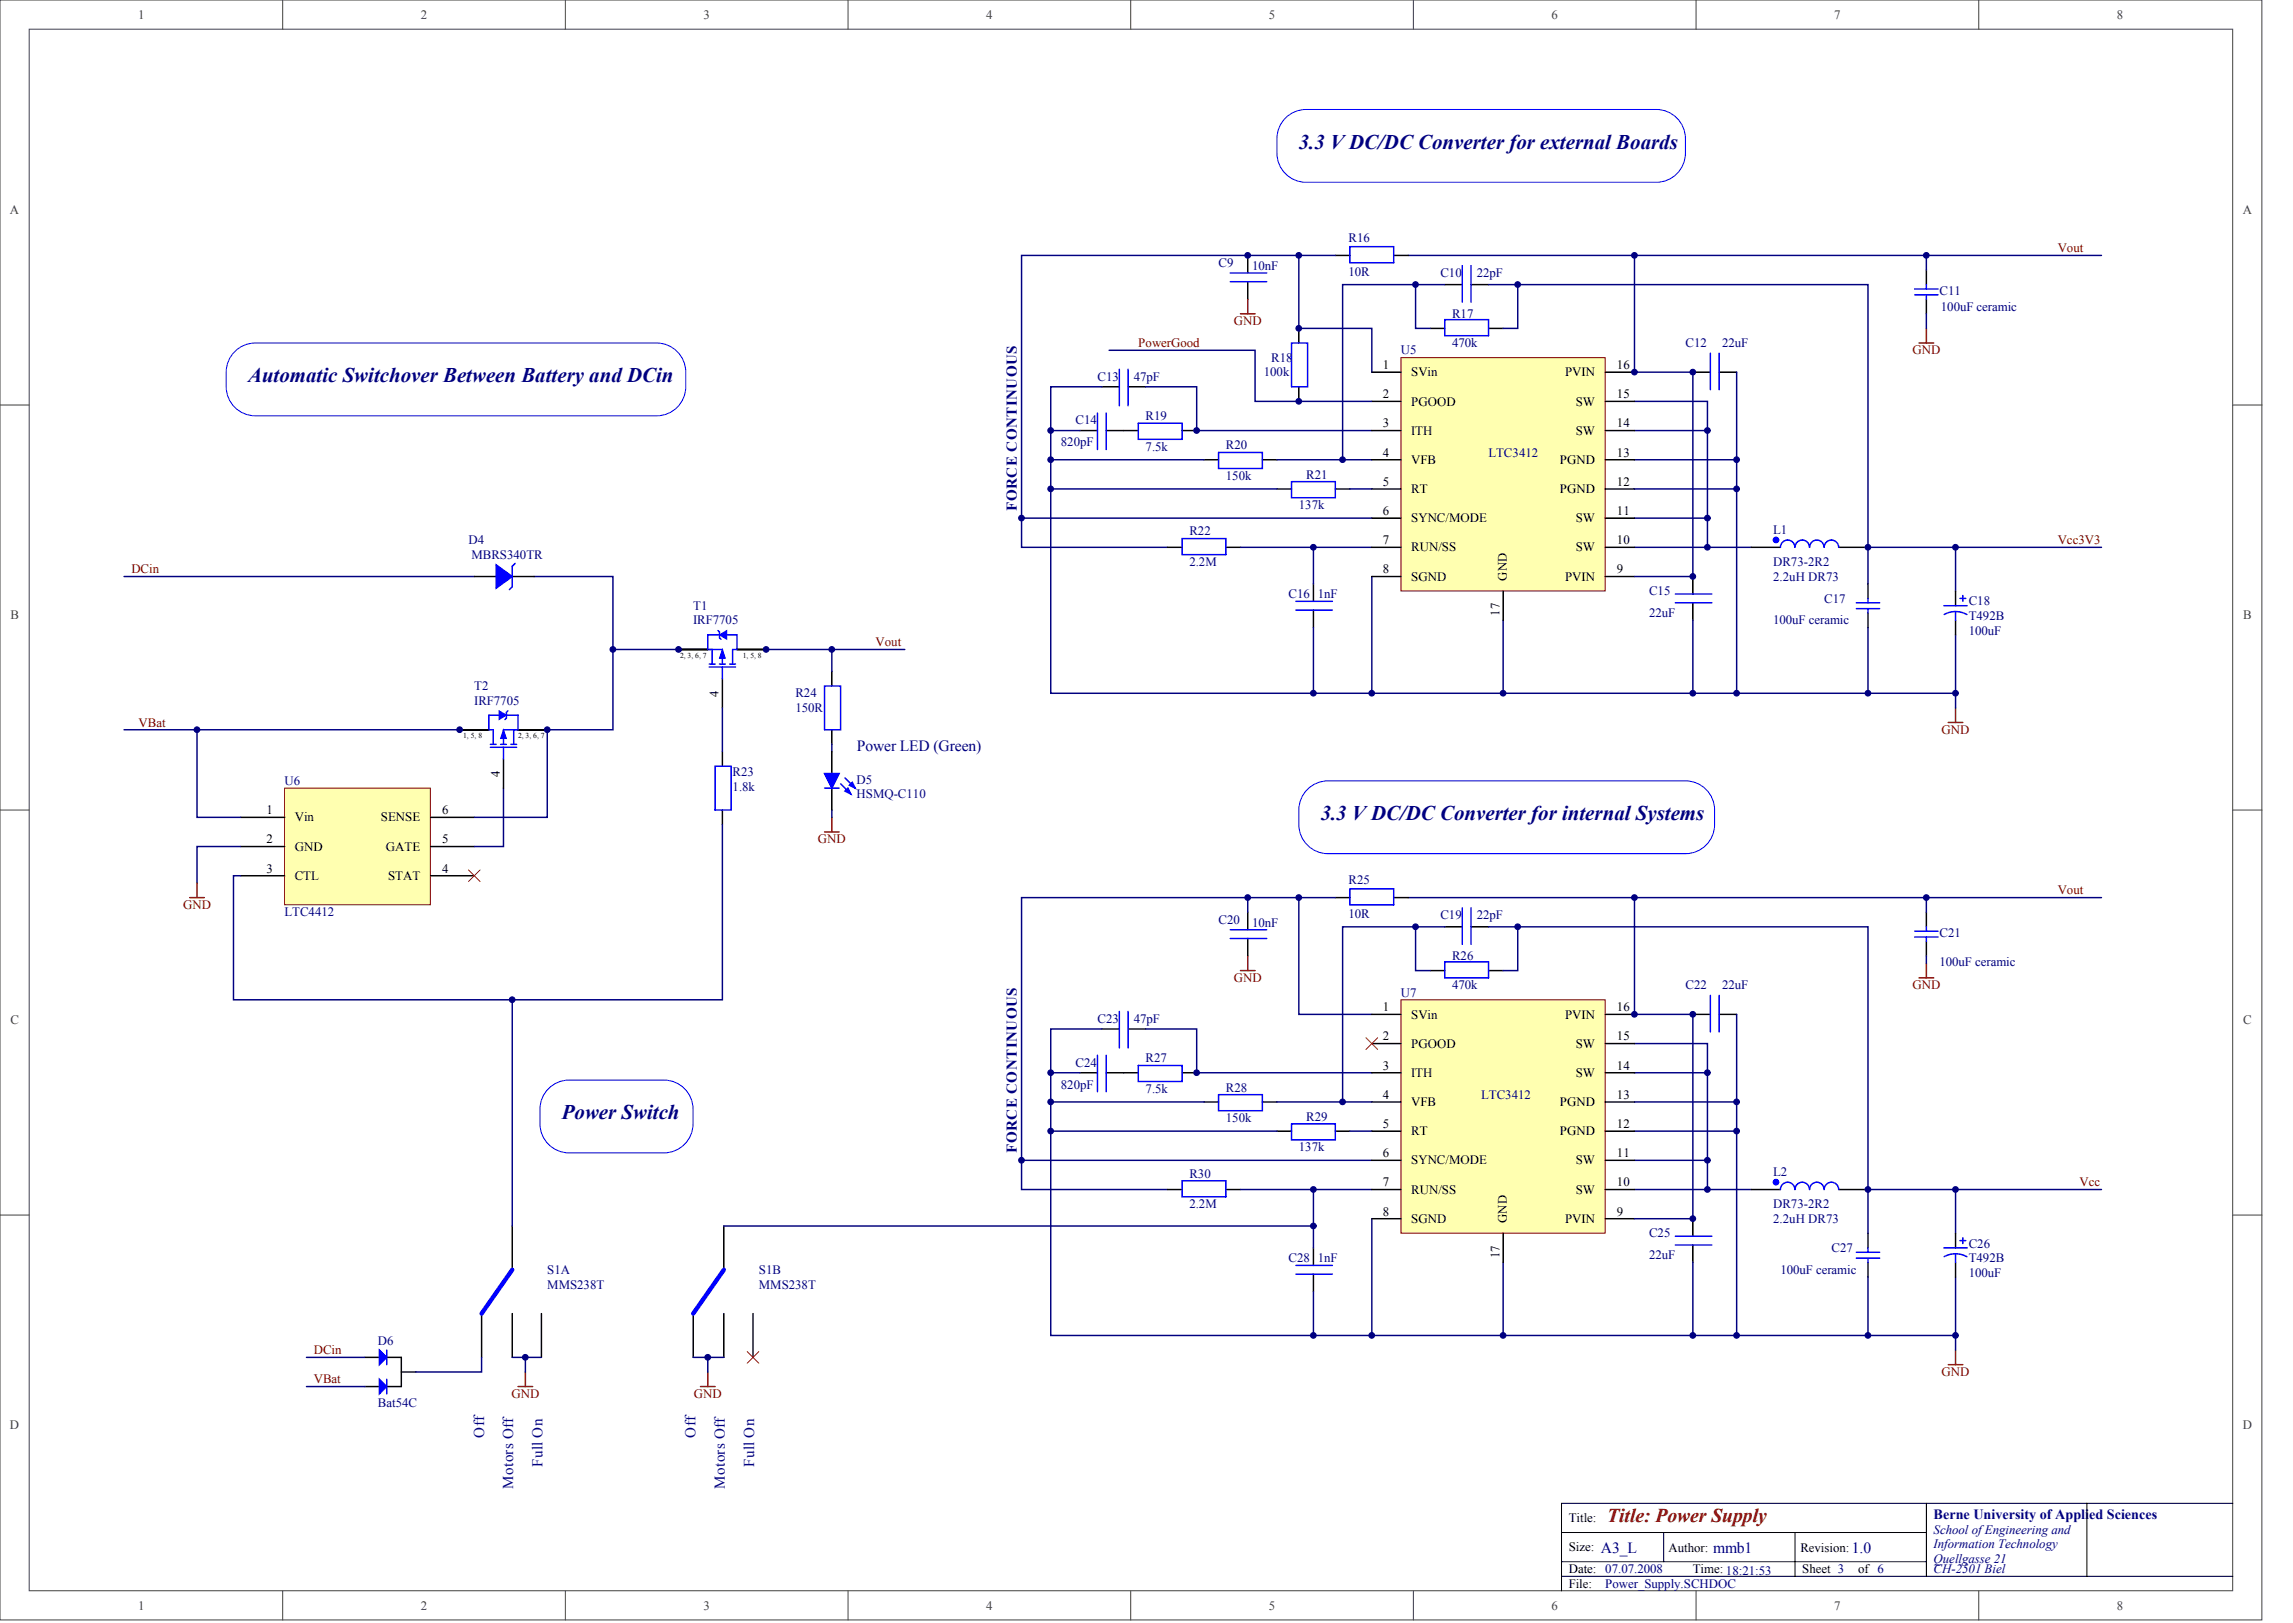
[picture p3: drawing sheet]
<svg xmlns="http://www.w3.org/2000/svg" width="840mm" height="594mm" viewBox="0 0 840 594" stroke-linecap="round" stroke-linejoin="round" font-family="sans-serif">
<defs><g id="words">
<g font-size="7.6" fill="#000080">
<text x="475.6" y="54.4">3.3 VDC/DC Converter for external Boards</text>
<text x="90.8" y="139.8">Automatic Switchover Between Battery and DCin</text>
<text x="483.6" y="300.1">3.3 VDC/DC Converter for internal Systems</text>
<text x="205.7" y="409.6">Power Switch</text>
</g>
<text font-size="7.2" fill="#800000" x="588.5" y="557">Title: Power Supply</text>
<g font-size="5.7" fill="#000080">
<text x="313.8" y="275">Power LED (Green)</text>
<text x="586.2" y="568.3">A3_L</text>
<text x="627.3" y="568.3">mmb1</text>
<text x="678.1" y="568.3">1.0</text>
</g>
<g font-size="5.5" fill="#000080">
<text x="372.3" y="187" transform="rotate(-90 372.3 187)">FORCE CONTINUOUS</text>
<text x="372.3" y="422.1" transform="rotate(-90 372.3 422.1)">FORCE CONTINUOUS</text>
<text x="177.2" y="526.2" transform="rotate(-90 177.2 526.2)">Off</text>
<text x="254.7" y="526.2" transform="rotate(-90 254.7 526.2)">Off</text>
<text x="198.6" y="536.9" transform="rotate(-90 198.6 536.9)">Full On</text>
<text x="276.1" y="536.9" transform="rotate(-90 276.1 536.9)">Full On</text>
<text x="187.9" y="544.9" transform="rotate(-90 187.9 544.9)">Motors Off</text>
<text x="265.4" y="544.9" transform="rotate(-90 265.4 544.9)">Motors Off</text>
</g>
<text font-size="5.2" fill="#000080" x="708" y="556">Berne University of Applied Sciences</text>
<g font-size="4.7" fill="#404040">
<text x="50.6" y="6.9">1</text>
<text x="154.1" y="6.9">2</text>
<text x="257.6" y="6.9">3</text>
<text x="361.1" y="6.9">4</text>
<text x="464.6" y="6.9">5</text>
<text x="568.1" y="6.9">6</text>
<text x="671.6" y="6.9">7</text>
<text x="775.2" y="6.9">8</text>
<text x="3.6" y="78.3">A</text>
<text x="821.2" y="78.3">A</text>
<text x="3.8" y="226.5">B</text>
<text x="821.4" y="226.5">B</text>
<text x="3.8" y="374.8">C</text>
<text x="821.4" y="374.8">C</text>
<text x="3.6" y="523">D</text>
<text x="821.2" y="523">D</text>
<text x="50.6" y="589.2">1</text>
<text x="154.1" y="589.2">2</text>
<text x="257.6" y="589.2">3</text>
<text x="361.1" y="589.2">4</text>
<text x="464.6" y="589.2">5</text>
<text x="568.1" y="589.2">6</text>
<text x="671.6" y="589.2">7</text>
<text x="775.2" y="589.2">8</text>
</g>
<g font-size="4.7" fill="#000080">
<text x="493.8" y="88.6">R16</text>
<text x="446.2" y="97.7">C9</text>
<text x="458.5" y="98.8">10nF</text>
<text x="493.8" y="100.9">10R</text>
<text x="527.4" y="101.4">C10</text>
<text x="540.8" y="101.4">22pF</text>
<text x="710.2" y="107.8">C11</text>
<text x="710.7" y="113.7">100uF ceramic</text>
<text x="531.7" y="116.4">R17</text>
<text x="513" y="129.7">U5</text>
<text x="531.7" y="127.1">470k</text>
<text x="617.2" y="127.1">C12</text>
<text x="630.6" y="127.1">22uF</text>
<text x="462.8" y="137.8">100k</text>
<text x="465.4" y="132.4">R18</text>
<text x="401.8" y="139.4">C13</text>
<text x="415.2" y="139.4">47pF</text>
<text x="393.8" y="155.4">C14</text>
<text x="419.5" y="153.8">R19</text>
<text x="388.5" y="163.4">820pF</text>
<text x="419.5" y="165">7.5k</text>
<text x="448.9" y="164.5">R20</text>
<text x="545.1" y="167.1">LTC3412</text>
<text x="448.9" y="175.7">150k</text>
<text x="478.3" y="175.1">R21</text>
<text x="475.6" y="186.4">137k</text>
<text x="435.5" y="196">R22</text>
<text x="649.3" y="195.5">L1</text>
<text x="171.5" y="199.2">D4</text>
<text x="172.6" y="204.5">MBRS340TR</text>
<text x="435.5" y="207.2">2.2M</text>
<text x="649.3" y="207.2">DR73-2R2</text>
<text x="649.3" y="212.5">2.2uH DR73</text>
<text x="471.8" y="219">C16</text>
<text x="482.5" y="219">1nF</text>
<text x="603.8" y="217.9">C15</text>
<text x="668" y="220.6">C17</text>
<text x="720.9" y="221.6">C18</text>
<text x="253.8" y="223.2">T1</text>
<text x="603.8" y="225.9">22uF</text>
<text x="720.9" y="227">T492B</text>
<text x="253.8" y="228.6">IRF7705</text>
<text x="649.3" y="228.6">100uF ceramic</text>
<text x="720.9" y="232.3">100uF</text>
<text x="173.7" y="252.6">T2</text>
<text x="173.7" y="258">IRF7705</text>
<text x="291.2" y="255.3">R24</text>
<text x="291.2" y="260.6">150R</text>
<text x="104.2" y="287.3">U6</text>
<text x="268.3" y="284.1">R23</text>
<text x="313.7" y="286.8">D5</text>
<text x="268.3" y="289.5">1.8k</text>
<text x="313.7" y="292.1">HSMQ-C110</text>
<text x="493.8" y="323.7">R25</text>
<text x="104.2" y="335.4">LTC4412</text>
<text x="493.8" y="336">10R</text>
<text x="446.2" y="338.1">C20</text>
<text x="458.5" y="339.2">10nF</text>
<text x="527.4" y="336.5">C19</text>
<text x="540.8" y="336.5">22pF</text>
<text x="710.2" y="342.9">C21</text>
<text x="531.7" y="351.4">R26</text>
<text x="710.2" y="353.6">100uF ceramic</text>
<text x="513" y="364.8">U7</text>
<text x="531.7" y="362.1">470k</text>
<text x="617.2" y="362.1">C22</text>
<text x="630.6" y="362.1">22uF</text>
<text x="401.8" y="374.4">C23</text>
<text x="415.2" y="374.4">47pF</text>
<text x="419.5" y="388.8">R27</text>
<text x="393.8" y="390.4">C24</text>
<text x="388.5" y="398.5">820pF</text>
<text x="419.5" y="400.1">7.5k</text>
<text x="448.9" y="399.5">R28</text>
<text x="542.4" y="402.2">LTC3412</text>
<text x="448.9" y="410.8">150k</text>
<text x="478.3" y="410.2">R29</text>
<text x="475.6" y="421.4">137k</text>
<text x="435.5" y="431.1">R30</text>
<text x="649.3" y="430.5">L2</text>
<text x="435.5" y="442.3">2.2M</text>
<text x="649.3" y="442.3">DR73-2R2</text>
<text x="649.3" y="447.6">2.2uH DR73</text>
<text x="603.8" y="453">C25</text>
<text x="603.8" y="461">22uF</text>
<text x="670.6" y="458.3">C27</text>
<text x="720.9" y="456.7">C26</text>
<text x="200.4" y="466.3">S1A</text>
<text x="277.9" y="466.3">S1B</text>
<text x="471.8" y="462">C28</text>
<text x="482.5" y="462">1nF</text>
<text x="651.9" y="466.3">100uF ceramic</text>
<text x="720.9" y="467.4">100uF</text>
<text x="720.9" y="462">T492B</text>
<text x="200.4" y="471.7">MMS238T</text>
<text x="277.9" y="471.7">MMS238T</text>
<text x="138.4" y="492.5">D6</text>
<text x="138.4" y="514.9">Bat54C</text>
<text x="708" y="561.4">School of Engineering and</text>
<text x="708" y="566.7">Information Technology</text>
<text x="708" y="572.1">Quellgasse 21</text>
<text x="708" y="575.8">CH-2501 Biel</text>
<text x="587.8" y="581.2">Power_Supply.SCHDOC</text>
</g>
<g font-size="4.7" fill="#800000">
<text x="753.5" y="92.3">Vout</text>
<text x="451.8" y="119.1">GND</text>
<text x="416.8" y="127.1">PowerGood</text>
<text x="700.2" y="129.7">GND</text>
<text x="753.5" y="199.2">Vcc3V3</text>
<text x="48.1" y="209.9">DCin</text>
<text x="320.6" y="236.6">Vout</text>
<text x="50.8" y="266">VBat</text>
<text x="710.9" y="268.6">GND</text>
<text x="299.5" y="308.7">GND</text>
<text x="753.5" y="327.4">Vout</text>
<text x="67" y="332.8">GND</text>
<text x="451.8" y="359.5">GND</text>
<text x="700.2" y="362.1">GND</text>
<text x="761.5" y="434.3">Vcc</text>
<text x="114.9" y="495.7">DCin</text>
<text x="710.9" y="503.7">GND</text>
<text x="114.9" y="506.4">VBat</text>
<text x="187.2" y="511.7">GND</text>
<text x="254" y="511.7">GND</text>
</g>
<g font-size="4.7">
<text x="506.4" y="135.1">1</text>
<text x="516.7" y="137.8">SVin</text>
<text x="573.1" y="137.8">PVIN</text>
<text x="592.1" y="135.1">16</text>
<text x="506.4" y="145.8">2</text>
<text x="516.7" y="148.4">PGOOD</text>
<text x="577" y="148.4">SW</text>
<text x="592.1" y="145.8">15</text>
<text x="506.4" y="156.5">3</text>
<text x="516.7" y="159.1">ITH</text>
<text x="577" y="159.1">SW</text>
<text x="592.1" y="156.5">14</text>
<text x="506.4" y="167.1">4</text>
<text x="592.1" y="167.1">13</text>
<text x="516.7" y="169.8">VFB</text>
<text x="571.1" y="169.8">PGND</text>
<text x="506.4" y="177.8">5</text>
<text x="592.1" y="177.8">12</text>
<text x="516.7" y="180.5">RT</text>
<text x="571.1" y="180.5">PGND</text>
<text x="506.4" y="188.5">6</text>
<text x="516.7" y="191.2">SYNC/MODE</text>
<text x="577" y="191.2">SW</text>
<text x="592.1" y="188.5">11</text>
<text x="506.4" y="199.2">7</text>
<text x="516.7" y="201.9">RUN/SS</text>
<text x="577" y="201.9">SW</text>
<text x="592.1" y="199.2">10</text>
<text x="506.4" y="209.9">8</text>
<text x="592.1" y="209.9">9</text>
<text x="516.7" y="212.5">SGND</text>
<text x="573.1" y="212.5">PVIN</text>
<text x="97.6" y="298">1</text>
<text x="161.9" y="298">6</text>
<text x="107.9" y="300.7">Vin</text>
<text x="139.5" y="300.7">SENSE</text>
<text x="97.6" y="308.7">2</text>
<text x="107.9" y="311.4">GND</text>
<text x="141.3" y="311.4">GATE</text>
<text x="161.9" y="308.7">5</text>
<text x="97.6" y="319.4">3</text>
<text x="107.9" y="322.1">CTL</text>
<text x="142.1" y="322.1">STAT</text>
<text x="161.9" y="319.4">4</text>
<text x="506.4" y="370.1">1</text>
<text x="592.1" y="370.1">16</text>
<text x="516.7" y="372.8">SVin</text>
<text x="573.1" y="372.8">PVIN</text>
<text x="506.4" y="380.8">2</text>
<text x="516.7" y="383.5">PGOOD</text>
<text x="577" y="383.5">SW</text>
<text x="592.1" y="380.8">15</text>
<text x="506.4" y="391.5">3</text>
<text x="516.7" y="394.2">ITH</text>
<text x="577" y="394.2">SW</text>
<text x="592.1" y="391.5">14</text>
<text x="506.4" y="402.2">4</text>
<text x="516.7" y="404.9">VFB</text>
<text x="571.1" y="404.9">PGND</text>
<text x="592.1" y="402.2">13</text>
<text x="506.4" y="412.9">5</text>
<text x="592.1" y="412.9">12</text>
<text x="516.7" y="415.6">RT</text>
<text x="571.1" y="415.6">PGND</text>
<text x="506.4" y="423.6">6</text>
<text x="592.1" y="423.6">11</text>
<text x="516.7" y="426.2">SYNC/MODE</text>
<text x="577" y="426.2">SW</text>
<text x="506.4" y="434.3">7</text>
<text x="516.7" y="436.9">RUN/SS</text>
<text x="577" y="436.9">SW</text>
<text x="592.1" y="434.3">10</text>
<text x="506.4" y="444.9">8</text>
<text x="516.7" y="447.6">SGND</text>
<text x="573.1" y="447.6">PVIN</text>
<text x="592.1" y="444.9">9</text>
<text x="574.4" y="557.1">Title:</text>
<text x="574.4" y="567.8">Size:</text>
<text x="610.9" y="568">Author:</text>
<text x="659.2" y="568">Revision:</text>
<text x="574.4" y="575.8">Date: 07.07.2008</text>
<text x="619.9" y="575.8">Time: 18:21:53</text>
<text x="659.9" y="575.8">Sheet 3</text>
<text x="680.4" y="575.8">of 6</text>
<text x="574.4" y="581.2">File:</text>
</g>
<g font-size="4.6">
<text x="551.7" y="212.6" transform="rotate(-90 551.7 212.6)">GND</text>
<text x="549" y="225.5" transform="rotate(-90 549 225.5)">17</text>
<text x="263.1" y="255.1" transform="rotate(-90 263.1 255.1)">4</text>
<text x="183" y="284.5" transform="rotate(-90 183 284.5)">4</text>
<text x="551.7" y="447.7" transform="rotate(-90 551.7 447.7)">GND</text>
<text x="549" y="460.5" transform="rotate(-90 549 460.5)">17</text>
</g>
<g font-size="2.8">
<text x="249" y="240.8">2, 3, 6, 7</text>
<text x="272" y="240.8">1, 5, 8</text>
<text x="169.6" y="270.1">1, 5, 8</text>
<text x="189.7" y="270.1">2, 3, 6, 7</text>
</g>
</g></defs>
<g fill="#fff" stroke="#404040" stroke-width=".37">
<path d="M0 0h828.2v593h-828.2z"/>
<path d="M10.7 10.7h806.8v571.6h-806.8z"/>
</g>
<g fill="none" stroke="#404040" stroke-width=".37">
<path d="M103.5 0v10.7M207 0v10.7M310.5 0v10.7M414 0v10.7M517.5 0v10.7M621 0v10.7M724.5 0v10.7M0 148.3h10.7M817.6 148.3h10.7M0 296.5h10.7M817.6 296.5h10.7M0 444.8h10.7"/>
<path d="M817.6 444.8h10.7M103.5 582.3v10.7M207 582.3v10.7M310.5 582.3v10.7M414 582.3v10.7M517.5 582.3v10.7M621 582.3v10.7M724.5 582.3v10.7"/>
</g>
<path d="M705.4 550.3v26.7M764.1 550.3h-192.3v32M817.6 550.3h-53.5v26.7M571.8 561h133.6M571.8 577h245.8M571.8 571.6h133.6M609.2 561v10.6M657.3 561v16" fill="none" stroke="#000" stroke-width=".37"/>
<g fill="none" stroke="#000080" stroke-width=".53">
<path d="M518.3 104.2v16h5.4M529 104.2h-37.4v64.1h10.7M502.3 136.2v-16h-26.7v-26.7h-101.5v106.8h53.4M635.9 136.2v117.6M403.4 141.6h-18.7v112.2h96.2M419.5 141.6h18.7v16h64.1M598.5 146.9h26.7v53.4M598.5 157.6h26.7M384.7 168.3h56.2M384.7 179h82.9M598.5 168.3h37.4M374.1 189.7h128.2"/>
<path d="M598.5 189.7h26.7M502.3 200.3h-21.4v13.4M598.5 200.3h42.7M769.5 200.3h-85.5v13.4M480.9 229.7v24.1h21.4"/>
</g>
<g fill="none" stroke="#000" stroke-width=".53">
<path d="M529 104.2h6.4M538.6 104.2h6.5M475.6 120.2v5.3M523.7 120.2h5.3M545.1 120.2h5.3M619.9 136.2h6.4M629.5 136.2h6.4M395.4 157.6h6.4M403.4 141.6h6.5M405 157.6h11.8M413.1 141.6h6.4M432.8 157.6h5.4"/>
<path d="M475.6 141.6v5.3M440.9 168.3h5.3M462.2 168.3h5.4M467.6 179h5.3M488.9 179h5.4M427.5 200.3h5.3M448.9 200.3h5.3M480.9 213.7v6.4M619.9 211v6.4M480.9 223.3v6.4M619.9 220.6v6.5"/>
</g>
<g fill="none" stroke="#00f" stroke-width=".53">
<path d="M535.4 97.2v13.4M538.6 97.2v13.4M529 117h16.1v5.9h-16.1zM409.9 135.2v13.3M413.1 135.2v13.3M472.9 125.5h5.9v16.1h-5.9zM626.3 129.3v13.3M629.5 129.3v13.3M401.8 151.2v13.3M405 151.2v13.3M416.8 154.9h16v5.9h-16zM446.2 165.6h16v5.9h-16z"/>
<path d="M472.9 176.3h16v5.9h-16zM432.8 197.1h16.1v5.9h-16.1zM613.5 217.4h13.3M474.5 223.3h13.4M474.5 220.1h13.4M613.5 220.6h13.3"/>
</g>
<path d="M85.5 129.1a10.7 10.7 0 0 1 8-3.6h146.9a10.7 10.7 0 0 1 10.7 10.7 19.7 19.7 0 0 1-.7 9.2 10.7 10.7 0 0 1-10 6.8h-146.9a10.7 10.7 0 0 1-10.7-10.7 19.7 19.7 0 0 1 .7-9.1z" fill="#fff" stroke="#00f" stroke-width=".37"/>
<path d="M384.7 157.6h10.7M467.6 168.3h24M494.3 179h8M598.5 179h37.4M454.2 200.3h26.7M502.3 211v42.8h213.8v-21.4M716.1 200.3v16.1M550.4 227.1v26.7" fill="none" stroke="#000080" stroke-width=".53"/>
<path d="M513 130.9h74.7v85.4h-74.7z" fill="#ffffb0" stroke="#800000" stroke-width=".37"/>
<g fill="none" stroke="#000" stroke-width=".53">
<path d="M502.3 136.2h10.7M587.8 136.2h10.7M502.3 146.9h10.7M502.3 157.6h10.7M587.8 146.9h10.7M587.8 157.6h10.7M502.3 168.3h10.7M502.3 179h10.7M587.8 168.3h10.7M587.8 179h10.7M502.3 189.7h10.7M587.8 189.7h10.7"/>
<path d="M502.3 200.3h10.7M502.3 211h10.7M550.4 216.4v10.7M587.8 200.3h10.7M587.8 211h10.7"/>
</g>
<path d="M684 229.7v24.1" fill="none" stroke="#000080" stroke-width=".53"/>
<path d="M104.2 288.5h53.4v42.7h-53.4z" fill="#ffffb0" stroke="#800000" stroke-width=".37"/>
<g fill="none" stroke="#000" stroke-width=".53">
<path d="M88.2 299.2h16M157.6 299.2h16.1M88.2 309.9h16M157.6 309.9h16.1M88.2 320.5h16M157.6 320.5h16.1M529 339.2h6.4M538.6 339.2h6.5M523.7 355.3h5.3M545.1 355.3h5.3M403.4 376.6h6.5M413.1 376.6h6.4"/>
<path d="M619.9 371.3h6.4M629.5 371.3h6.4M395.4 392.7h6.4M405 392.7h11.8M432.8 392.7h5.4M440.9 403.4h5.3M462.2 403.4h5.4M467.6 414h5.3M488.9 414h5.4M427.5 435.4h5.3M448.9 435.4h5.3M480.9 456.8v6.4"/>
<path d="M619.9 446.1v6.4M619.9 455.7v6.4M480.9 466.4v6.4"/>
</g>
<g fill="none" stroke="#000080" stroke-width=".53">
<path d="M184.4 288.5v21.4h-10.7M88.2 309.9h-16.1v13.3M518.3 339.2v16.1h5.4M529 339.2h-37.4v64.2h10.7M545.1 339.2h138.9v96.2M403.4 376.6h-18.7v112.2h96.2M419.5 376.6h18.7v16.1h64.1M502.3 371.3h-26.7v-42.7h-101.5v106.8h53.4M635.9 371.3v117.5M384.7 392.7h10.7M598.5 382h26.7v53.4M598.5 392.7h26.7"/>
<path d="M384.7 403.4h56.2M384.7 414h82.9M467.6 403.4h24M494.3 414h8M598.5 403.4h37.4M598.5 414h37.4M374.1 424.7h128.2M454.2 435.4h26.7M502.3 435.4h-21.4v21.4M598.5 435.4h42.7M598.5 424.7h26.7M716.1 435.4v16"/>
<path d="M769.5 435.4h-85.5v16M502.3 446.1v42.7h213.8v-21.3M480.9 472.8v16h21.4M550.4 462.1v26.7"/>
</g>
<g fill="none" stroke="#00f" stroke-width=".53">
<path d="M535.4 332.3v13.4M538.6 332.3v13.4M529 352.1h16.1v5.8h-16.1zM409.9 370.2v13.4M413.1 370.2v13.4M626.3 364.4v13.3M629.5 364.4v13.3M401.8 386.3v13.3M405 386.3v13.3M416.8 390h16v5.9h-16zM446.2 400.7h16v5.9h-16zM472.9 411.4h16v5.8h-16z"/>
<path d="M432.8 432.2h16.1v5.9h-16.1zM613.5 455.7h13.3M613.5 452.5h13.3M474.5 466.4h13.4M474.5 463.2h13.4"/>
</g>
<path d="M513 366h74.7v85.4h-74.7z" fill="#ffffb0" stroke="#800000" stroke-width=".37"/>
<g fill="none" stroke="#000" stroke-width=".53">
<path d="M456.9 93.5v6.4M488.9 93.5h5.4M510.3 93.5h5.4M705.4 98.8v5.4M456.9 103.1v6.4M705.4 109.5v5.4M641.2 200.3h10.7M673.3 200.3h10.7M684 213.7v5.3M716.1 216.4v5.3M684 224.4v5.3M716.1 227.1v5.3"/>
<path d="M304.6 245.8v5.3M264.5 275.1v5.4M304.6 267.1v5.4M264.5 296.5v5.3M456.9 333.9v6.4M488.9 328.6h5.4M510.3 328.6h5.4M705.4 333.9v5.3M456.9 343.5v6.4M705.4 344.6v5.3M502.3 371.3h10.7M587.8 371.3h10.7"/>
<path d="M502.3 382h10.7M502.3 392.7h10.7M587.8 382h10.7M587.8 392.7h10.7M502.3 403.4h10.7M502.3 414h10.7M587.8 403.4h10.7M587.8 414h10.7M502.3 424.7h10.7M502.3 435.4h10.7M587.8 424.7h10.7M587.8 435.4h10.7"/>
<path d="M641.2 435.4h10.7M673.3 435.4h10.7M187.6 448.8v16M265 448.8v16M502.3 446.1h10.7M550.4 451.4v10.7M587.8 446.1h10.7M684 451.4v5.4M716.1 451.4v5.4M684 462.1v5.4M716.1 462.1v5.4M133.6 496.8h5.3"/>
<path d="M141.6 496.8h5.4v10.7h-5.4M176.3 480.8v16M187.6 480.8v16M198.2 480.8v16M253.8 480.8v16M265 480.8v16M275.7 480.8v16M133.6 507.5h5.3M147 502.2h5.3"/>
</g>
<g fill="none" stroke="#000080" stroke-width=".53">
<path d="M475.6 93.5h13.3M515.7 93.5h253.8M598.5 93.5v42.7h21.4v74.8h-21.4M705.4 93.5v5.3M545.1 104.2h138.9v96.1M555.7 104.2v16h-5.3M705.4 114.9v5.3M406.1 128.2h53.5v18.7h42.7M45.4 211h128.3M195.6 211h28.8v56.1h-24v32.1h-26.7M619.9 227.1v26.7M716.1 253.8v5.3"/>
<path d="M45.4 267.1h26.7v32.1h16.1M304.6 272.5v2.6M304.6 296.5v2.7M475.6 328.6h13.3M515.7 328.6h82.8v42.7h21.4v74.8h-21.4M555.7 339.2v16.1h-5.3M598.5 328.6h171M705.4 328.6v5.3M705.4 349.9v2.7M265 448.8h215.9M619.9 462.1v26.7M684 467.5v21.3"/>
<path d="M112.2 496.8h21.4M176.3 496.8v5.4h-24M187.6 496.8h10.6M192.4 496.8v5.4M253.8 496.8h11.2M259.2 496.8v5.4M716.1 488.8v5.4M112.2 507.5h21.4"/>
</g>
<g fill="none" stroke="#00f" stroke-width=".53">
<path d="M450.5 99.9h13.3M494.3 90.3h16v5.9h-16zM450.5 103.1h13.3M701.1 105.8h8.5M701.1 107.9h8.5M705.4 104.2v1.6M705.4 107.9v1.6M667.9 200.3a2.67 2.67 0 0 0-2.7-2.6 2.67 2.67 0 0 0-2.6 2.6 2.67 2.67 0 0 0-2.7-2.6 2.67 2.67 0 0 0-2.7 2.6 2.65 2.65 0 0 0-2.6-2.6 2.65 2.65 0 0 0-2.7 2.6M673.2 200.3a2.65 2.65 0 0 0-2.6-2.6 2.65 2.65 0 0 0-2.6 2.6M684 219v1.6M717.7 219h2.1M718.7 218v2.1"/>
<path d="M679.7 220.6h8.6M679.7 222.8h8.6M684 222.8v1.6M711.8 221.7h8.5M716.1 223.9l2.4 .3 1.7 .7M716.1 223.9l-1.9 .1-2.3 .9M716.1 223.9v3.2M301.9 251.1h5.9v16h-5.9zM261.8 280.5h5.9v16h-5.9zM494.3 325.4h16v5.8h-16zM705.4 339.2v1.6M450.5 343.5h13.3"/>
<path d="M450.5 340.3h13.3M701.1 340.8h8.5M701.1 343h8.5M705.4 343v1.6M667.9 435.4a2.67 2.67 0 0 0-2.7-2.7 2.67 2.67 0 0 0-2.6 2.7 2.67 2.67 0 0 0-2.7-2.7 2.67 2.67 0 0 0-2.7 2.7 2.65 2.65 0 0 0-2.6-2.7 2.65 2.65 0 0 0-2.7 2.7M673.2 435.4a2.65 2.65 0 0 0-2.6-2.7 2.65 2.65 0 0 0-2.6 2.7M679.7 458.4h8.6M684 456.8v1.6M711.8 456.8h8.5M716.1 458.9l2.4 .4 1.7 .7M716.1 458.9l-2.5 .4-1.7 .7M716.1 458.9v3.2"/>
<path d="M717.7 454.1h2.1M718.7 453v2.2M679.7 460.5h8.6M684 460.5v1.6M141.6 494.2v5.3M141.6 504.9v5.3"/>
</g>
<g fill="none" stroke="#800000" stroke-width=".53">
<path d="M454.2 114.9h5.4M456.9 109.5v5.4M702.7 125.5h5.3M705.4 120.2v5.3M716.1 259.1v5.4M713.4 264.5h5.3M304.6 299.2v5.3M301.9 304.5h5.4M69.5 328.6h5.3M72.1 323.2v5.4M454.2 355.3h5.4M456.9 349.9v5.4"/>
<path d="M702.7 357.9h5.3M705.4 352.6v5.3M713.4 499.5h5.3M716.1 494.2v5.3M189.7 507.5h5.3M192.4 502.2v5.3M256.5 507.5h5.3M259.2 502.2v5.3"/>
</g>
<path d="M171.5 318.4l4.3 4.3M175.8 318.4l-4.3 4.3M500.2 379.8l4.2 4.3M504.4 379.8l-4.2 4.3M273.6 494.7l4.3 4.3M277.9 494.7l-4.3 4.3" fill="none" stroke="#f00" stroke-width=".37"/>
<g fill="#00f" stroke="#00f" stroke-width=".53">
<path d="M138.9 494.2l2.7 2.6-2.7 2.7z"/>
<path d="M138.9 504.9l2.7 2.6-2.7 2.7z"/>
</g>
<g fill="#00f" stroke="#00f" stroke-width=".37">
<circle cx="650.3" cy="197.6" r="1.04"/>
<circle cx="650.3" cy="432.7" r="1.04"/>
</g>
<path d="M187.6 464.8l-11.3 16M265 464.8l-11.2 16" fill="none" stroke="#00f" stroke-width="1.6"/>
<g fill="#fff" stroke="#00f" stroke-width=".37">
<path d="M200.4 398.9a10.7 10.7 0 0 1 8-3.6h34.7a10.7 10.7 0 0 1 10.7 10.7 19.7 19.7 0 0 1-.7 9.2 10.7 10.7 0 0 1-10 6.8h-34.7a10.7 10.7 0 0 1-10.7-10.7 19.7 19.7 0 0 1 .7-9.1z"/>
<path d="M470.3 43.7a10.7 10.7 0 0 1 8-3.6h128.2a10.7 10.7 0 0 1 10.6 10.7 19.7 19.7 0 0 1-.7 9.1 10.7 10.7 0 0 1-9.9 6.8h-128.2a10.7 10.7 0 0 1-10.7-10.7 19.7 19.7 0 0 1 .7-9.1z"/>
<path d="M478.3 289.4a10.7 10.7 0 0 1 8-3.6h130.8a10.7 10.7 0 0 1 10.7 10.7 19.7 19.7 0 0 1-.7 9.2 10.7 10.7 0 0 1-10 6.8h-130.8a10.7 10.7 0 0 1-10.7-10.7 19.7 19.7 0 0 1 .7-9.2z"/>
</g>
<path d="M224.4 237.7h24.1M280.5 237.7h24.1v8.1M304.6 237.7h26.7M264.5 259.1v16M72.1 267.1h96.2M264.5 301.8v64.2h-76.9M88.2 320.5h-2.7v45.5h102.1v82.8M456.9 328.6v5.3" fill="none" stroke="#000080" stroke-width=".53"/>
<path d="M173.7 211h8M187.6 211h8M248.5 237.7h10.7M269.9 237.7h10.6M264.5 248.4v10.7M168.3 267.1h10.7M184.4 277.8v10.7M189.7 267.1h10.7M304.6 275.1v8.1M304.6 288.5v8" fill="none" stroke="#000" stroke-width=".53"/>
<g fill="none" stroke="#00f" stroke-width=".53">
<path d="M188.6 206.2l-1 1.1v7.5l-1.1 1M260.8 237.7v5.4M262.9 230.8l.5 .5v2.2l.6 .5M263.4 232.4h-4.2v5.3h5.3v5.4M266.1 232.4h3.8v5.3h-1.6v5.4M259.7 244.2h9.6M259.7 243.1h2.1M263.4 243.1h2.2M264.5 244.2v4.2M267.2 243.1h2.1M179.5 273.5h9.7M179.5 272.5h2.2"/>
<path d="M182.8 261.8h-3.8v5.3h1.6v5.4M183.3 272.5h2.1M184.4 273.5v4.3M185.4 261.8h4.3v5.3h-5.3v5.4M186 260.2l-.6 .5v2.2l-.5 .5M187 272.5h2.2M188.1 267.1v5.4M301.9 288.5h5.4M307.8 286.9l3.7 3.7M309.4 284.8l3.7 3.7"/>
</g>
<g fill="#00f" stroke="#00f" stroke-width=".37">
<path d="M184.4 267.1l1 3.2h-2.1z"/>
<path d="M182.8 260.2l2.6 1.6-2.6 1.6z"/>
<path d="M264.5 237.7l1.1 3.2h-2.2z"/>
<path d="M263.4 232.4l2.7-1.6v3.2z"/>
</g>
<g fill="#00f" stroke="#00f" stroke-width=".53">
<path d="M301.9 283.2h5.4l-2.7 5.3z"/>
<path d="M309.4 289.6l1.1-1.1 1 2.1z"/>
<path d="M311 287.4l1.1-1 1 2.1z"/>
<path d="M181.7 206.8l5.9 4.2-5.9 4.3z"/>
</g>
<g fill="#000080" stroke="#000080" stroke-width=".37">
<circle cx="72.1" cy="267.1" r="1.04"/>
<circle cx="168.3" cy="267.1" r="1.04"/>
<circle cx="187.5" cy="365.9" r="1.04"/>
<circle cx="192.3" cy="496.8" r="1.04"/>
<circle cx="200.4" cy="267.1" r="1.04"/>
<circle cx="224.4" cy="237.7" r="1.04"/>
<circle cx="248.5" cy="237.7" r="1.04"/>
<circle cx="259.1" cy="496.8" r="1.04"/>
<circle cx="280.5" cy="237.7" r="1.04"/>
<circle cx="304.6" cy="237.7" r="1.04"/>
<circle cx="374" cy="424.7" r="1.04"/>
<circle cx="374" cy="189.6" r="1.04"/>
<circle cx="384.7" cy="414" r="1.04"/>
<circle cx="384.7" cy="403.3" r="1.04"/>
<circle cx="384.7" cy="392.6" r="1.04"/>
<circle cx="384.7" cy="178.9" r="1.04"/>
<circle cx="384.7" cy="168.3" r="1.04"/>
<circle cx="384.7" cy="157.6" r="1.04"/>
<circle cx="438.2" cy="392.6" r="1.04"/>
<circle cx="438.2" cy="157.6" r="1.04"/>
<circle cx="456.9" cy="328.5" r="1.04"/>
<circle cx="456.9" cy="93.5" r="1.04"/>
<circle cx="475.6" cy="328.5" r="1.04"/>
<circle cx="475.6" cy="146.9" r="1.04"/>
<circle cx="475.6" cy="120.2" r="1.04"/>
<circle cx="475.6" cy="93.5" r="1.04"/>
<circle cx="480.9" cy="488.8" r="1.04"/>
<circle cx="480.9" cy="448.7" r="1.04"/>
<circle cx="480.9" cy="435.4" r="1.04"/>
<circle cx="480.9" cy="253.7" r="1.04"/>
<circle cx="480.9" cy="200.3" r="1.04"/>
<circle cx="491.6" cy="403.3" r="1.04"/>
<circle cx="491.6" cy="168.3" r="1.04"/>
<circle cx="502.3" cy="488.8" r="1.04"/>
<circle cx="502.3" cy="253.7" r="1.04"/>
<circle cx="518.3" cy="339.2" r="1.04"/>
<circle cx="518.3" cy="104.2" r="1.04"/>
<circle cx="550.4" cy="488.8" r="1.04"/>
<circle cx="550.4" cy="253.7" r="1.04"/>
<circle cx="555.7" cy="339.2" r="1.04"/>
<circle cx="555.7" cy="104.2" r="1.04"/>
<circle cx="598.5" cy="371.3" r="1.04"/>
<circle cx="598.5" cy="328.5" r="1.04"/>
<circle cx="598.5" cy="136.2" r="1.04"/>
<circle cx="598.5" cy="93.5" r="1.04"/>
<circle cx="619.8" cy="488.8" r="1.04"/>
<circle cx="619.8" cy="446.1" r="1.04"/>
<circle cx="619.8" cy="371.3" r="1.04"/>
<circle cx="619.8" cy="253.7" r="1.04"/>
<circle cx="619.8" cy="211" r="1.04"/>
<circle cx="619.8" cy="136.2" r="1.04"/>
<circle cx="625.2" cy="435.4" r="1.04"/>
<circle cx="625.2" cy="424.7" r="1.04"/>
<circle cx="625.2" cy="392.6" r="1.04"/>
<circle cx="625.2" cy="200.3" r="1.04"/>
<circle cx="625.2" cy="189.6" r="1.04"/>
<circle cx="625.2" cy="157.6" r="1.04"/>
<circle cx="635.9" cy="488.8" r="1.04"/>
<circle cx="635.9" cy="414" r="1.04"/>
<circle cx="635.9" cy="403.3" r="1.04"/>
<circle cx="635.9" cy="253.7" r="1.04"/>
<circle cx="635.9" cy="178.9" r="1.04"/>
<circle cx="635.9" cy="168.3" r="1.04"/>
<circle cx="684" cy="488.8" r="1.04"/>
<circle cx="684" cy="435.4" r="1.04"/>
<circle cx="684" cy="253.7" r="1.04"/>
<circle cx="684" cy="200.3" r="1.04"/>
<circle cx="705.3" cy="328.5" r="1.04"/>
<circle cx="705.3" cy="93.5" r="1.04"/>
<circle cx="716" cy="488.8" r="1.04"/>
<circle cx="716" cy="435.4" r="1.04"/>
<circle cx="716" cy="253.7" r="1.04"/>
<circle cx="716" cy="200.3" r="1.04"/>
</g>
<use href="#words"/>
</svg>
